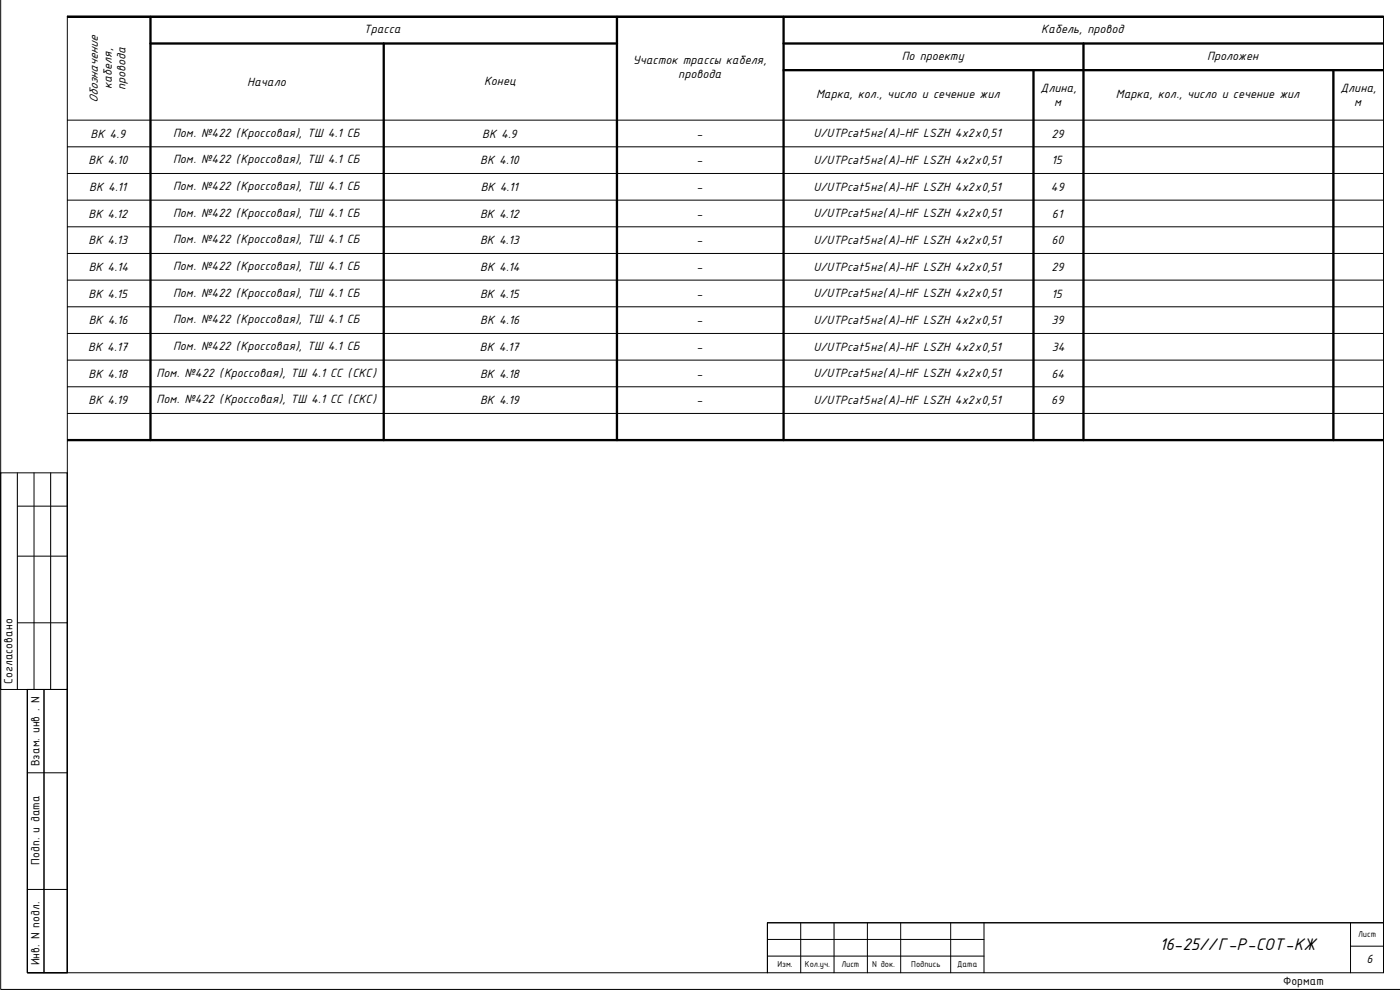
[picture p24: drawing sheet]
<svg xmlns="http://www.w3.org/2000/svg" width="420mm" height="297mm" viewBox="0 0 420 297" stroke-linecap="round" stroke-linejoin="round" font-family="sans-serif">
<defs><g id="words">
<text font-size="5.4" x="348" y="285.1">16-25//Г-Р-СОТ-КЖ</text>
<g font-size="3.9">
<text x="109.2" y="9.9">Трасса</text>
<text x="312.5" y="9.9">Кабель, провод</text>
<text x="270.6" y="17.9">По проекту</text>
<text x="362.3" y="17.9">Проложен</text>
<text x="189.9" y="19.3">Участок трассы кабеля,</text>
<text x="203.6" y="23.5">провода</text>
<text x="33.5" y="26.7" transform="rotate(-90 33.5 26.7)">кабеля,</text>
<text x="37.7" y="27.1" transform="rotate(-90 37.7 27.1)">провода</text>
<text x="74.2" y="25.8">Начало</text>
<text x="145.3" y="25.6">Конец</text>
<text x="244.9" y="29.4">Марка, кол., число и сечение жил</text>
<text x="312.3" y="27.7">Длина,</text>
<text x="334.9" y="29.4">Марка, кол., число и сечение жил</text>
<text x="402.3" y="27.7">Длина,</text>
<text x="29.4" y="31" transform="rotate(-90 29.4 31)">Обозначение</text>
<text x="316.4" y="31.9">м</text>
<text x="406.4" y="31.9">м</text>
<text x="27.2" y="41.3">ВК 4.9</text>
<text x="51.9" y="41">Пом. №422 (Кроссовая), ТШ 4.1 СБ</text>
<text x="144.7" y="41.3">ВК 4.9</text>
<text x="209.1" y="41.3">-</text>
<text x="244.1" y="41.2">U/UTPcat5нг(А)-HF LSZH 4x2х0,51</text>
<text x="315.6" y="41.3">29</text>
<text x="26.6" y="49.3">ВК 4.10</text>
<text x="51.9" y="49.1">Пом. №422 (Кроссовая), ТШ 4.1 СБ</text>
<text x="144.1" y="49.3">ВК 4.10</text>
<text x="209.1" y="49.3">-</text>
<text x="244.1" y="49.2">U/UTPcat5нг(А)-HF LSZH 4x2х0,51</text>
<text x="315.6" y="49.3">15</text>
<text x="26.8" y="57.3">ВК 4.11</text>
<text x="51.9" y="57.1">Пом. №422 (Кроссовая), ТШ 4.1 СБ</text>
<text x="144.3" y="57.3">ВК 4.11</text>
<text x="209.1" y="57.3">-</text>
<text x="244.1" y="57.2">U/UTPcat5нг(А)-HF LSZH 4x2х0,51</text>
<text x="315.4" y="57.3">49</text>
<text x="26.6" y="65.3">ВК 4.12</text>
<text x="51.9" y="65.1">Пом. №422 (Кроссовая), ТШ 4.1 СБ</text>
<text x="144.1" y="65.3">ВК 4.12</text>
<text x="209.1" y="65.3">-</text>
<text x="244.1" y="65.2">U/UTPcat5нг(А)-HF LSZH 4x2х0,51</text>
<text x="315.7" y="65.3">61</text>
<text x="26.6" y="73.3">ВК 4.13</text>
<text x="51.9" y="73">Пом. №422 (Кроссовая), ТШ 4.1 СБ</text>
<text x="144.1" y="73.3">ВК 4.13</text>
<text x="209.1" y="73.3">-</text>
<text x="244.1" y="73.2">U/UTPcat5нг(А)-HF LSZH 4x2х0,51</text>
<text x="315.6" y="73.3">60</text>
<text x="26.6" y="81.3">ВК 4.14</text>
<text x="51.9" y="81">Пом. №422 (Кроссовая), ТШ 4.1 СБ</text>
<text x="144.1" y="81.3">ВК 4.14</text>
<text x="209.1" y="81.3">-</text>
<text x="244.1" y="81.2">U/UTPcat5нг(А)-HF LSZH 4x2х0,51</text>
<text x="315.6" y="81.3">29</text>
<text x="26.6" y="89.3">ВК 4.15</text>
<text x="51.9" y="89">Пом. №422 (Кроссовая), ТШ 4.1 СБ</text>
<text x="144.1" y="89.3">ВК 4.15</text>
<text x="209.1" y="89.3">-</text>
<text x="244.1" y="89.2">U/UTPcat5нг(А)-HF LSZH 4x2х0,51</text>
<text x="315.6" y="89.3">15</text>
<text x="26.6" y="97.3">ВК 4.16</text>
<text x="51.9" y="97.1">Пом. №422 (Кроссовая), ТШ 4.1 СБ</text>
<text x="144.1" y="97.3">ВК 4.16</text>
<text x="209.1" y="97.3">-</text>
<text x="244.1" y="97.2">U/UTPcat5нг(А)-HF LSZH 4x2х0,51</text>
<text x="315.6" y="97.3">39</text>
<text x="26.5" y="105.3">ВК 4.17</text>
<text x="51.9" y="105">Пом. №422 (Кроссовая), ТШ 4.1 СБ</text>
<text x="144" y="105.3">ВК 4.17</text>
<text x="209.1" y="105.3">-</text>
<text x="244.1" y="105.2">U/UTPcat5нг(А)-HF LSZH 4x2х0,51</text>
<text x="315.6" y="105.3">34</text>
<text x="26.6" y="113.3">ВК 4.18</text>
<text x="46.9" y="113">Пом. №422 (Кроссовая), ТШ 4.1 СС (СКС)</text>
<text x="144.1" y="113.3">ВК 4.18</text>
<text x="209.1" y="113.3">-</text>
<text x="244.1" y="113.2">U/UTPcat5нг(А)-HF LSZH 4x2х0,51</text>
<text x="315.6" y="113.3">64</text>
<text x="26.6" y="121.3">ВК 4.19</text>
<text x="46.9" y="121">Пом. №422 (Кроссовая), ТШ 4.1 СС (СКС)</text>
<text x="144.1" y="121.3">ВК 4.19</text>
<text x="209.1" y="121.3">-</text>
<text x="244.1" y="121.2">U/UTPcat5нг(А)-HF LSZH 4x2х0,51</text>
<text x="315.5" y="121.3">69</text>
<text x="3.7" y="205.1" transform="rotate(-90 3.7 205.1)">Согласовано</text>
<text x="11.9" y="229.9" transform="rotate(-90 11.9 229.9)">Взам. инв . N</text>
<text x="11.9" y="259.4" transform="rotate(-90 11.9 259.4)">Подп. и дата</text>
<text x="11.9" y="289.6" transform="rotate(-90 11.9 289.6)">Инв. N подл.</text>
<text x="410.1" y="289">6</text>
<text x="385.1" y="295.5">Формат</text>
</g>
<g font-size="2.8">
<text x="407.6" y="281.2">Лист</text>
<text x="233.3" y="290.3">Изм.</text>
<text x="241.6" y="290.3">Кол.уч.</text>
<text x="252.5" y="290.3">Лист</text>
<text x="261.8" y="290.3">N док.</text>
<text x="273.5" y="290.3">Подпись</text>
<text x="287.2" y="290.3">Дата</text>
</g>
</g></defs>
<path d="M20.2 5.1h395M45.2 13.1h140M45.2 5.1v127M115.2 13.1v119M185.2 5.1v127M235.2 13.1h180M235.2 5.1v127M325.2 13.1v119M235.2 21.1h180M310.2 21.1v111M400.2 21.1v111M20.2 132.1h395" fill="none" stroke="#000" stroke-width=".7"/>
<g fill="none" stroke="#000" stroke-width=".3">
<path d="M.2 0v296.9h420M20.2 4.9h395v287h-395zM20.2 36h395M20.2 44h395M20.2 52.1h395M20.2 60.1h395M20.2 68.1h395M20.2 76h395M20.2 84h395M20.2 92.1h395M20.2 100.1h395M20.2 108h395"/>
<path d="M20.2 116h395M20.2 124h395M.2 141.9h20v65h-20zM5.2 151.9h15M5.2 141.9v65M10.2 141.9v65M15.2 141.9v65M20.2 141.9v150h-12v-85M5.2 166.9h15M5.2 186.9h15M8.2 206.9h12v85h-12zM13.2 206.9v85"/>
<path d="M8.2 231.9h12M415.2 236.9v55M8.2 266.9h12M230.3 276.9h184.9h-184.9v15zM240.3 276.9v15M250.3 276.9v15M260.3 276.9v15M270.3 276.9v15M285.3 276.9v15M295.3 276.9v15M405.3 276.9v15M230.3 281.9h65"/>
<path d="M230.3 286.9h65M405.3 283.9h9.9"/>
</g>
<use href="#words"/>
</svg>
